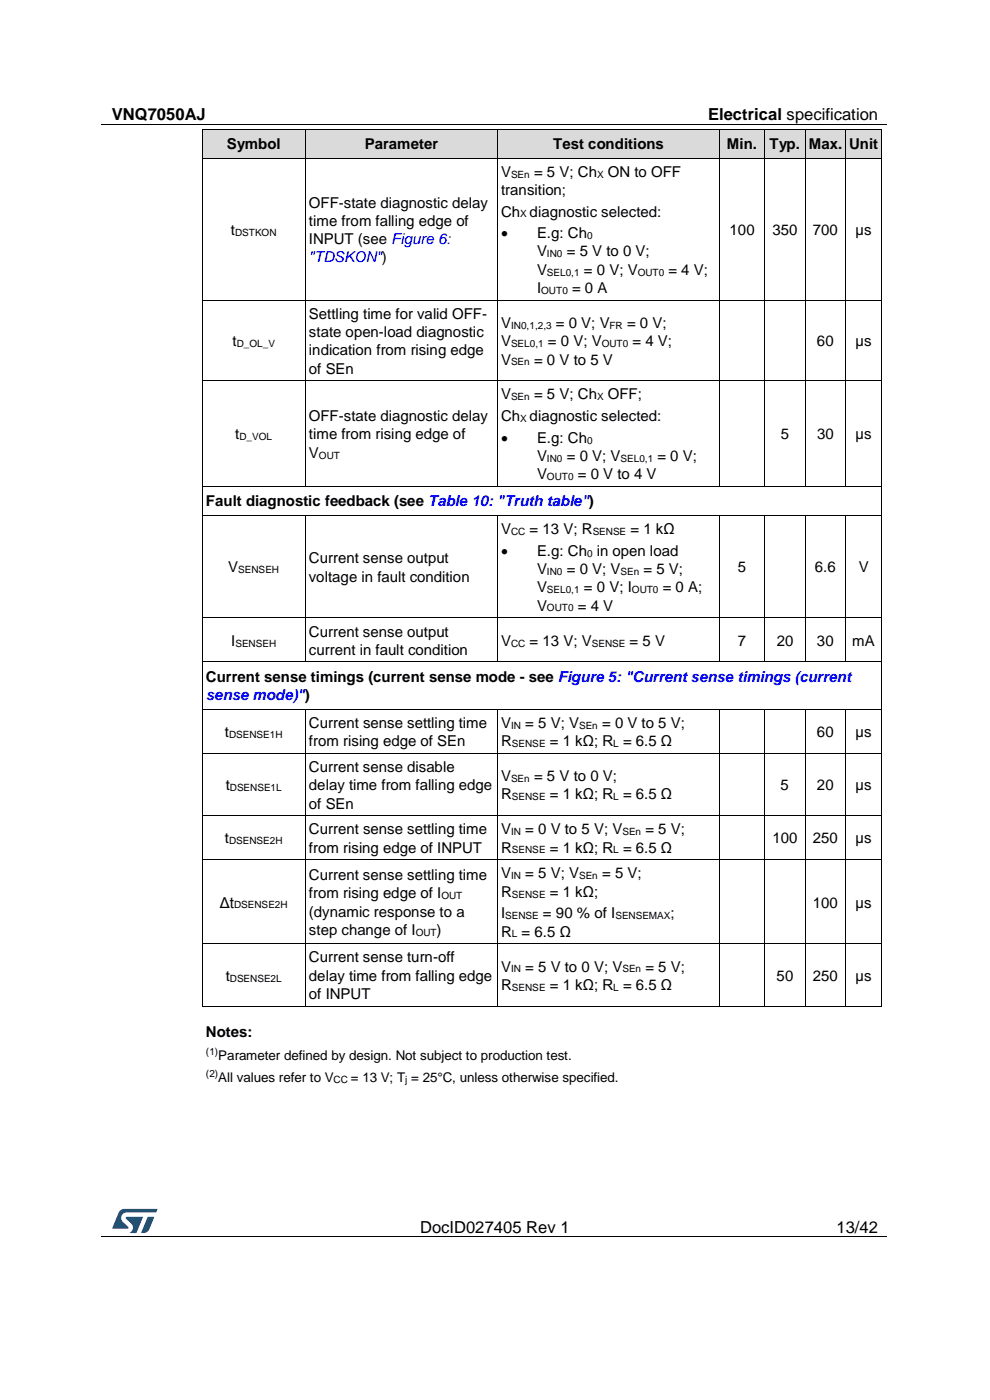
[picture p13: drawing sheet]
<svg xmlns="http://www.w3.org/2000/svg" width="210mm" height="297mm" viewBox="0 0 210 297" stroke-linecap="round" stroke-linejoin="round" font-family="sans-serif">
<defs><g id="words">
<g font-size="3.5">
<text x="23.7" y="25.5">VNQ7050AJ</text>
<text x="150.2" y="25.5">Electrical specification</text>
<text x="89.1" y="261.5">DocID027405 Rev 1</text>
<text x="177.5" y="261.5">13/42</text>
</g>
<g font-size="3.2">
<text x="48.1" y="31.6">Symbol</text>
<text x="77.4" y="31.6">Parameter</text>
<text x="117.3" y="31.6">Test conditions</text>
<text x="154.2" y="31.6">Min.</text>
<text x="163.2" y="31.6">Typ.</text>
<text x="171.6" y="31.6">Max.</text>
<text x="180.1" y="31.6">Unit</text>
<text x="106.3" y="37.5">V</text>
<text x="106.3" y="41.4">transition;</text>
<text x="113.3" y="37.5">= 5 V; Ch</text>
<text x="128.9" y="37.5">ON to OFF</text>
<text x="65.5" y="44">OFF-state diagnostic delay</text>
<text x="65.5" y="47.9">time from falling edge of</text>
<text x="106.3" y="45.9">Ch diagnostic selected:</text>
<text x="49" y="49.8">t</text>
<text x="65.5" y="51.7">INPUT (see Figure 6:</text>
<text x="106.3" y="50.5">•</text>
<text x="113.9" y="50.5">E.g: Ch</text>
<text x="154.8" y="49.8">100</text>
<text x="163.9" y="49.8">350</text>
<text x="172.4" y="49.8">700</text>
<text x="181.5" y="49.8">µs</text>
<text x="113.9" y="54.4">V</text>
<text x="113.9" y="58.3">V</text>
<text x="120.2" y="54.4">= 5 V to 0 V;</text>
<text x="123.9" y="58.3">= 0 V; V</text>
<text x="141.8" y="58.3">= 4 V;</text>
<text x="113.9" y="62.2">I</text>
<text x="121.4" y="62.2">= 0 A</text>
<text x="65.5" y="67.6">Settling time for valid OFF-</text>
<text x="65.5" y="71.5">state open-load diagnostic</text>
<text x="106.3" y="69.6">V</text>
<text x="117.9" y="69.6">= 0 V; V</text>
<text x="133" y="69.6">= 0 V;</text>
<text x="49.3" y="73.5">t</text>
<text x="65.5" y="75.4">indication from rising edge</text>
<text x="106.3" y="73.4">V</text>
<text x="106.3" y="77.3">V</text>
<text x="113.3" y="77.3">= 0 V to 5 V</text>
<text x="116.2" y="73.4">= 0 V; V</text>
<text x="134.2" y="73.4">= 4 V;</text>
<text x="173.3" y="73.5">60</text>
<text x="181.5" y="73.5">µs</text>
<text x="65.5" y="79.3">of SEn</text>
<text x="65.5" y="89.4">OFF-state diagnostic delay</text>
<text x="106.3" y="84.8">V</text>
<text x="106.3" y="89.3">Ch diagnostic selected:</text>
<text x="113.3" y="84.8">= 5 V; Ch</text>
<text x="128.9" y="84.8">OFF;</text>
<text x="49.9" y="93.2">t</text>
<text x="65.5" y="93.2">time from rising edge of</text>
<text x="106.3" y="93.9">•</text>
<text x="113.9" y="93.9">E.g: Ch</text>
<text x="165.6" y="93.2">5</text>
<text x="173.3" y="93.2">30</text>
<text x="181.5" y="93.2">µs</text>
<text x="65.5" y="97.1">V</text>
<text x="113.9" y="97.8">V</text>
<text x="113.9" y="101.7">V</text>
<text x="120.2" y="97.8">= 0 V; V</text>
<text x="122.6" y="101.7">= 0 V to 4 V</text>
<text x="139.4" y="97.8">= 0 V;</text>
<text x="43.7" y="107.4">Fault diagnostic feedback (see Table 10: &quot;Truth table&quot;)</text>
<text x="106.3" y="113.3">V</text>
<text x="112.4" y="113.3">= 13 V; R</text>
<text x="133.7" y="113.3">= 1 kΩ</text>
<text x="65.5" y="119.5">Current sense output</text>
<text x="106.3" y="117.9">•</text>
<text x="113.9" y="117.9">E.g: Ch in open load</text>
<text x="48.4" y="121.5">V</text>
<text x="65.5" y="123.4">voltage in fault condition</text>
<text x="113.9" y="121.8">V</text>
<text x="113.9" y="125.7">V</text>
<text x="120.2" y="121.8">= 0 V; V</text>
<text x="123.9" y="125.7">= 0 V; I</text>
<text x="136.5" y="121.8">= 5 V;</text>
<text x="140.6" y="125.7">= 0 A;</text>
<text x="156.5" y="121.5">5</text>
<text x="172.8" y="121.5">6.6</text>
<text x="182.2" y="121.5">V</text>
<text x="113.9" y="129.5">V</text>
<text x="122.6" y="129.5">= 4 V</text>
<text x="49.1" y="137">I</text>
<text x="65.5" y="135">Current sense output</text>
<text x="106.3" y="137">V</text>
<text x="112.4" y="137">= 13 V; V</text>
<text x="133.6" y="137">= 5 V</text>
<text x="156.5" y="137">7</text>
<text x="164.8" y="137">20</text>
<text x="173.3" y="137">30</text>
<text x="180.8" y="137">mA</text>
<text x="65.5" y="138.9">current in fault condition</text>
<text x="43.7" y="144.7">Current sense timings (current sense mode - see Figure 5: &quot;Current sense timings (current</text>
<text x="65.5" y="154.4">Current sense settling time</text>
<text x="106.3" y="154.4">V</text>
<text x="111.4" y="154.4">= 5 V; V</text>
<text x="127.7" y="154.4">= 0 V to 5 V;</text>
<text x="47.7" y="156.4">t</text>
<text x="65.5" y="158.3">from rising edge of SEn</text>
<text x="106.3" y="158.3">R</text>
<text x="116.6" y="158.3">= 1 kΩ; R = 6.5 Ω</text>
<text x="173.3" y="156.4">60</text>
<text x="181.5" y="156.4">µs</text>
<text x="47.9" y="167.7">t</text>
<text x="65.5" y="163.8">Current sense disable</text>
<text x="65.5" y="167.6">delay time from falling edge</text>
<text x="106.3" y="165.7">V</text>
<text x="113.3" y="165.7">= 5 V to 0 V;</text>
<text x="165.6" y="167.7">5</text>
<text x="173.3" y="167.7">20</text>
<text x="181.5" y="167.7">µs</text>
<text x="65.5" y="171.5">of SEn</text>
<text x="106.3" y="169.6">R</text>
<text x="116.6" y="169.6">= 1 kΩ; R = 6.5 Ω</text>
<text x="47.7" y="178.9">t</text>
<text x="65.5" y="177">Current sense settling time</text>
<text x="106.3" y="177">V</text>
<text x="111.4" y="177">= 0 V to 5 V; V</text>
<text x="136.9" y="177">= 5 V;</text>
<text x="163.9" y="178.9">100</text>
<text x="172.4" y="178.9">250</text>
<text x="181.5" y="178.9">µs</text>
<text x="65.5" y="180.9">from rising edge of INPUT</text>
<text x="106.3" y="180.9">R</text>
<text x="116.6" y="180.9">= 1 kΩ; R = 6.5 Ω</text>
<text x="65.5" y="186.7">Current sense settling time</text>
<text x="65.5" y="190.6">from rising edge of I</text>
<text x="106.3" y="186.4">V</text>
<text x="106.3" y="190.2">R</text>
<text x="111.4" y="186.4">= 5 V; V</text>
<text x="116.6" y="190.2">= 1 kΩ;</text>
<text x="127.7" y="186.4">= 5 V;</text>
<text x="46.7" y="192.5">Δt</text>
<text x="65.5" y="194.5">(dynamic response to a</text>
<text x="106.3" y="194.8">I</text>
<text x="115.2" y="194.8">= 90 % of I</text>
<text x="142.2" y="194.8">;</text>
<text x="172.4" y="192.5">100</text>
<text x="181.5" y="192.5">µs</text>
<text x="65.5" y="198.3">step change of I</text>
<text x="92.6" y="198.3">)</text>
<text x="106.3" y="198.7">R = 6.5 Ω</text>
<text x="47.9" y="208.1">t</text>
<text x="65.5" y="204.2">Current sense turn-off</text>
<text x="65.5" y="208.1">delay time from falling edge</text>
<text x="106.3" y="206.1">V</text>
<text x="106.3" y="210">R</text>
<text x="111.4" y="206.1">= 5 V to 0 V; V</text>
<text x="116.6" y="210">= 1 kΩ; R = 6.5 Ω</text>
<text x="136.9" y="206.1">= 5 V;</text>
<text x="164.8" y="208.1">50</text>
<text x="172.4" y="208.1">250</text>
<text x="181.5" y="208.1">µs</text>
<text x="65.5" y="211.9">of INPUT</text>
<text x="43.7" y="220">Notes:</text>
</g>
<g font-size="3.2" fill="#00f">
<text x="65.5" y="55.6">&quot;TDSKON&quot;)</text>
<text x="43.7" y="148.5">sense mode)&quot;)</text>
</g>
<g font-size="2.8">
<text x="46.3" y="224.8">Parameter defined by design. Not subject to production test.</text>
<text x="46.3" y="229.5">All values refer to V</text>
<text x="74.4" y="229.5">= 13 V; T = 25°C, unless otherwise specified.</text>
</g>
<g font-size="2.1">
<text x="108.4" y="37.7">SEn</text>
<text x="126.7" y="37.7">X</text>
<text x="110.4" y="46.1">X</text>
<text x="49.9" y="50">DSTKON</text>
<text x="124.5" y="50.7">0</text>
<text x="116" y="54.6">IN0</text>
<text x="116" y="58.5">SEL0,1</text>
<text x="135.3" y="58.5">OUT0</text>
<text x="114.8" y="62.4">OUT0</text>
<text x="108.4" y="69.8">IN0,1,2,3</text>
<text x="129.3" y="69.8">FR</text>
<text x="50.2" y="73.7">D_OL_V</text>
<text x="108.4" y="73.6">SEL0,1</text>
<text x="108.4" y="77.5">SEn</text>
<text x="127.7" y="73.6">OUT0</text>
<text x="108.4" y="84.9">SEn</text>
<text x="110.4" y="89.5">X</text>
<text x="126.7" y="84.9">X</text>
<text x="50.8" y="93.4">D_VOL</text>
<text x="124.5" y="94.1">0</text>
<text x="67.6" y="97.3">OUT</text>
<text x="116" y="98">IN0</text>
<text x="116" y="101.9">OUT0</text>
<text x="131.7" y="98">SEL0,1</text>
<text x="108.4" y="113.5">CC</text>
<text x="125.7" y="113.5">SENSE</text>
<text x="124.5" y="118.1">0</text>
<text x="50.5" y="121.6">SENSEH</text>
<text x="116" y="122">IN0</text>
<text x="116" y="125.9">SEL0,1</text>
<text x="131.7" y="122">SEn</text>
<text x="134.1" y="125.9">OUT0</text>
<text x="116" y="129.7">OUT0</text>
<text x="50" y="137.2">SENSEH</text>
<text x="108.4" y="137.2">CC</text>
<text x="125.6" y="137.2">SENSE</text>
<text x="108.4" y="154.6">IN</text>
<text x="122.9" y="154.6">SEn</text>
<text x="48.6" y="156.5">DSENSE1H</text>
<text x="108.6" y="158.5">SENSE</text>
<text x="130.1" y="158.5">L</text>
<text x="48.8" y="167.9">DSENSE1L</text>
<text x="108.4" y="165.9">SEn</text>
<text x="108.6" y="169.8">SENSE</text>
<text x="130.1" y="169.8">L</text>
<text x="48.6" y="179.1">DSENSE2H</text>
<text x="108.4" y="177.2">IN</text>
<text x="132" y="177.2">SEn</text>
<text x="108.6" y="181.1">SENSE</text>
<text x="130.1" y="181.1">L</text>
<text x="93.6" y="190.8">OUT</text>
<text x="108.4" y="186.5">IN</text>
<text x="108.6" y="190.4">SENSE</text>
<text x="122.9" y="186.5">SEn</text>
<text x="49.7" y="192.7">DSENSE2H</text>
<text x="107.2" y="195">SENSE</text>
<text x="130.6" y="195">SENSEMAX</text>
<text x="88.2" y="198.5">OUT</text>
<text x="108.6" y="198.9">L</text>
<text x="48.8" y="208.2">DSENSE2L</text>
<text x="108.4" y="206.3">IN</text>
<text x="132" y="206.3">SEn</text>
<text x="108.6" y="210.1">SENSE</text>
<text x="130.1" y="210.1">L</text>
<text x="43.7" y="223.7">(1)</text>
<text x="43.7" y="228.4">(2)</text>
<text x="70.8" y="229.7">CC</text>
<text x="86" y="229.7">j</text>
</g>
</g></defs>
<path d="M21.5 26.5h166.7" fill="none" stroke="#000" stroke-width=".21"/>
<path d="M104.9 26.4h.2v.1h-.2z" fill="#000"/>
<g fill="#dadada">
<path d="M43 27.4h21.7v6h-21.7z" fill-rule="evenodd"/>
<path d="M64.8 27.4h40.7v6h-40.7z" fill-rule="evenodd"/>
<path d="M105.6 27.4h47v6h-47z" fill-rule="evenodd"/>
<path d="M152.7 27.4h9.5v6h-9.5z" fill-rule="evenodd"/>
<path d="M162.2 27.4h8.6v6h-8.6z" fill-rule="evenodd"/>
<path d="M170.8 27.4h8.6v6h-8.6z" fill-rule="evenodd"/>
<path d="M179.4 27.4h7.6v6h-7.6z" fill-rule="evenodd"/>
</g>
<g fill="#dadada">
<path d="M43.7 27.4h20.3v6h-20.3z"/>
<path d="M65.5 27.4h39.3v6h-39.3z"/>
<path d="M106.3 27.4h45.5v6h-45.5z"/>
<path d="M153.4 27.4h8.1v6h-8.1z"/>
<path d="M163 27.4h7.1v6h-7.1z"/>
<path d="M171.6 27.4h7v6h-7z"/>
<path d="M180.1 27.4h6.2v6h-6.2z"/>
</g>
<g fill="#000">
<path d="M42.8 33.4h.2v.2h-.2zM42.9 27.3l.1 .1zM43 33.4h.2v.2h-.2zM64.7 33.4h.2v.2h-.2zM64.7 27.3l.1 .1zM64.9 33.4h.1v.2h-.1zM105.4 33.4h.2v.2h-.2zM105.5 27.3v.1zM105.6 33.4h.1v.2h-.1zM152.5 33.4h.2v.2h-.2zM152.6 27.3l.1 .1zM152.7 33.4h.2v.2h-.2z"/>
<path d="M162.1 33.4h.2v.2h-.2zM162.1 27.3l.1 .1zM162.3 33.4h.1v.2h-.1zM170.7 33.4h.2v.2h-.2zM170.7 27.3l.1 .1zM170.9 33.4h.1v.2h-.1zM179.3 33.4h.2v.2h-.2zM179.3 27.3l.1 .1zM179.5 33.4h.1v.2h-.1zM187 33.4h.2v.2h-.2zM187 27.3l.1 .1zM42.8 63.6h.2v.2h-.2z"/>
<path d="M64.7 63.6h.2v.2h-.2zM105.4 63.6h.2v.2h-.2zM152.5 63.6h.2v.2h-.2zM162.1 63.6h.2v.2h-.2zM170.7 63.6h.2v.2h-.2zM179.3 63.6h.2v.2h-.2zM187 63.6h.2v.2h-.2zM42.8 80.7h.2v.2h-.2zM64.7 80.7h.2v.2h-.2zM105.4 80.7h.2v.2h-.2zM152.5 80.7h.2v.2h-.2zM162.1 80.7h.2v.2h-.2z"/>
<path d="M170.7 80.7h.2v.2h-.2zM179.3 80.7h.2v.2h-.2zM187 80.7h.2v.2h-.2zM42.8 103.1h.2v.2h-.2zM42.8 109.3h.2v.1h-.2zM64.7 103.1h.2v.2h-.2zM64.7 109.3h.2v.1h-.2zM105.4 103.1h.2v.2h-.2zM105.4 109.3h.2v.1h-.2zM152.5 103.1h.2v.2h-.2zM152.5 109.3h.2v.1h-.2zM162.1 103.1h.2v.2h-.2z"/>
<path d="M162.1 109.3h.2v.1h-.2zM170.7 103.1h.2v.2h-.2zM170.7 109.3h.2v.1h-.2zM179.3 103.1h.2v.2h-.2zM179.3 109.3h.2v.1h-.2zM187 103.1h.2v.2h-.2zM187 109.3h.2v.1h-.2zM42.8 131h.2v.1h-.2zM64.7 131h.2v.1h-.2zM105.4 131h.2v.1h-.2zM152.5 131h.2v.1h-.2zM162.1 131h.2v.1h-.2z"/>
<path d="M170.7 131h.2v.1h-.2zM179.3 131h.2v.1h-.2zM187 131h.2v.1h-.2zM42.8 140.3h.2v.2h-.2zM42.8 150.4h.2v.1h-.2zM42.8 159.7h.2v.2h-.2zM64.7 140.3h.2v.2h-.2zM64.7 150.4h.2v.1h-.2zM64.7 159.7h.2v.2h-.2zM105.4 140.3h.2v.2h-.2zM105.4 150.4h.2v.1h-.2zM105.4 159.7h.2v.2h-.2z"/>
<path d="M152.5 140.3h.2v.2h-.2zM152.5 150.4h.2v.1h-.2zM152.5 159.7h.2v.2h-.2zM162.1 140.3h.2v.2h-.2zM162.1 150.4h.2v.1h-.2zM162.1 159.7h.2v.2h-.2zM170.7 140.3h.2v.2h-.2zM170.7 150.4h.2v.1h-.2zM170.7 159.7h.2v.2h-.2zM179.3 140.3h.2v.2h-.2zM179.3 150.4h.2v.1h-.2zM179.3 159.7h.2v.2h-.2z"/>
<path d="M187 140.3h.2v.2h-.2zM187 150.4h.2v.1h-.2zM187 159.7h.2v.2h-.2zM42.8 172.9h.2v.2h-.2zM64.7 172.9h.2v.2h-.2zM105.4 172.9h.2v.2h-.2zM152.5 172.9h.2v.2h-.2zM162.1 172.9h.2v.2h-.2zM170.7 172.9h.2v.2h-.2zM179.3 172.9h.2v.2h-.2zM187 172.9h.2v.2h-.2zM42.8 182.3h.2v.2h-.2z"/>
<path d="M64.7 182.3h.2v.2h-.2zM105.4 182.3h.2v.2h-.2zM152.5 182.3h.2v.2h-.2zM162.1 182.3h.2v.2h-.2zM170.7 182.3h.2v.2h-.2zM179.3 182.3h.2v.2h-.2zM187 182.3h.2v.2h-.2zM42.8 200.1h.2v.2h-.2zM42.8 213.4h.2v.1h-.2zM64.7 200.1h.2v.2h-.2zM64.7 213.4h.2v.1h-.2zM105.4 200.1h.2v.2h-.2z"/>
<path d="M105.4 213.4h.2v.1h-.2zM152.5 200.1h.2v.2h-.2zM152.5 213.4h.2v.1h-.2zM162.1 200.1h.2v.2h-.2zM162.1 213.4h.2v.1h-.2zM170.7 200.1h.2v.2h-.2zM170.7 213.4h.2v.1h-.2zM179.3 200.1h.2v.2h-.2zM179.3 213.4h.2v.1h-.2zM187 200.1h.2v.2h-.2zM187 213.4h.2v.1h-.2zM61.6 262.3h.1v.2h-.1z"/>
<path d="M148 262.3h.1v.2h-.1z"/>
</g>
<g fill="none" stroke="#000" stroke-width=".21">
<path d="M42.9 27.4v6M42.9 33.6v30M43 27.4h21.7M43.2 33.5h21.5M64.8 27.4v6M64.8 33.6v30M64.8 27.4h40.7M65 33.5h40.4M105.5 33.6v30M105.5 27.4v6M105.5 27.4h47.1M105.7 33.5h46.8"/>
<path d="M152.6 33.6v30M152.6 27.4v6M152.7 27.4h9.4M152.9 33.5h9.2M162.2 27.4v6M162.2 33.6v30M162.2 27.4h8.5M162.4 33.5h8.3M170.8 27.4v6M170.8 33.6v30M170.8 27.4h8.5M171 33.5h8.3"/>
<path d="M179.4 27.4v6M179.4 33.6v30M179.4 27.4h7.6M179.6 33.5h7.4M187.1 27.4v6M187.1 33.6v30M42.9 63.8v16.9M43 63.7h21.7M64.8 63.8v16.9M64.9 63.7h40.5M105.5 63.8v16.9M105.6 63.7h46.9"/>
<path d="M152.6 63.8v16.9M152.7 63.7h9.4M162.2 63.8v16.9M162.3 63.7h8.4M170.8 63.8v16.9M170.9 63.7h8.4M179.4 63.8v16.9M179.5 63.7h7.5M187.1 63.8v16.9M42.9 80.9v22.2M43 80.8h21.7M64.8 80.9v22.2"/>
<path d="M64.9 80.8h40.5M105.5 80.9v22.2M105.6 80.8h46.9M152.6 80.9v22.2M152.7 80.8h9.4M162.2 80.9v22.2M162.3 80.8h8.4M170.8 80.9v22.2M170.9 80.8h8.4M179.4 80.9v22.2M179.5 80.8h7.5M187.1 80.9v22.2"/>
<path d="M42.9 103.3v6M42.9 109.4v21.6M43 103.2h21.7M43 109.3h21.7M64.8 109.4v21.6M64.9 103.2h40.5M64.9 109.3h40.5M105.5 109.4v21.6M105.6 103.2h46.9M105.6 109.3h46.9M152.6 109.4v21.6M152.7 103.2h9.4"/>
<path d="M152.7 109.3h9.4M162.2 109.4v21.6M162.3 103.2h8.4M162.3 109.3h8.4M170.8 109.4v21.6M170.9 103.2h8.4M170.9 109.3h8.4M179.4 109.4v21.6M179.5 103.2h7.5M179.5 109.3h7.5M187.1 103.3v6M187.1 109.4v21.6"/>
<path d="M42.9 131.1v9.2M43 131.1h21.7M64.8 131.1v9.2M64.9 131.1h40.5M105.5 131.1v9.2M105.6 131.1h46.9M152.6 131.1v9.2M152.7 131.1h9.4M162.2 131.1v9.2M162.3 131.1h8.4M170.8 131.1v9.2M170.9 131.1h8.4"/>
<path d="M179.4 131.1v9.2M179.5 131.1h7.5M187.1 131.1v9.2M42.9 140.5v9.9M42.9 150.5v9.2M42.9 159.9v13M43 140.4h21.7M43 150.5h21.7M43 159.8h21.7M64.8 150.5v9.2M64.8 159.9v13M64.9 140.4h40.5"/>
<path d="M64.9 150.5h40.5M64.9 159.8h40.5M105.5 150.5v9.2M105.5 159.9v13M105.6 140.4h46.9M105.6 150.5h46.9M105.6 159.8h46.9M152.6 150.5v9.2M152.6 159.9v13M152.7 140.4h9.4M152.7 150.5h9.4M152.7 159.8h9.4"/>
<path d="M162.2 150.5v9.2M162.2 159.9v13M162.3 140.4h8.4M162.3 150.5h8.4M162.3 159.8h8.4M170.8 150.5v9.2M170.8 159.9v13M170.9 140.4h8.4M170.9 150.5h8.4M170.9 159.8h8.4M179.4 150.5v9.2M179.4 159.9v13"/>
<path d="M179.5 140.4h7.5M179.5 150.5h7.5M179.5 159.8h7.5M187.1 140.5v9.9M187.1 150.5v9.2M187.1 159.9v13M42.9 173.1v9.2M43 173h21.7M64.8 173.1v9.2M64.9 173h40.5M105.5 173.1v9.2M105.6 173h46.9"/>
<path d="M152.6 173.1v9.2M152.7 173h9.4M162.2 173.1v9.2M162.3 173h8.4M170.8 173.1v9.2M170.9 173h8.4M179.4 173.1v9.2M179.5 173h7.5M187.1 173.1v9.2M42.9 182.5v17.6M43 182.4h21.7M64.8 182.5v17.6"/>
<path d="M64.9 182.4h40.5M105.5 182.5v17.6M105.6 182.4h46.9M152.6 182.5v17.6M152.7 182.4h9.4M162.2 182.5v17.6M162.3 182.4h8.4M170.8 182.5v17.6M170.9 182.4h8.4M179.4 182.5v17.6M179.5 182.4h7.5M187.1 182.5v17.6"/>
<path d="M42.9 200.3v13.1M43 200.2h21.7M43 213.4h21.7M64.8 200.3v13.1M64.9 200.2h40.5M64.9 213.4h40.5M105.5 200.3v13.1M105.6 200.2h46.9M105.6 213.4h46.9M152.6 200.3v13.1M152.7 200.2h9.4M152.7 213.4h9.4"/>
<path d="M162.2 200.3v13.1M162.3 200.2h8.4M162.3 213.4h8.4M170.8 200.3v13.1M170.9 200.2h8.4M170.9 213.4h8.4M179.4 200.3v13.1M179.5 200.2h7.5M179.5 213.4h7.5M187.1 200.3v13.1M21.5 262.4h166.7"/>
</g>
<g fill="#005288">
<path d="M25.4 256.9l.6-.4h.4h7l-.3 .7h-6.2a1.18 1.18 0 0 0-1.1 .7 1.18 1.18 0 0 0 .2 1.3l1.2 1.1v.3h-3.4z"/>
<path d="M31.4 258.2h1.3l-1 2.6a1.31 1.31 0 0 1-1.7 .7z"/>
<path d="M26.7 258.2h3.6l-1.4 3.4h-1.4a1.29 1.29 0 0 0 .4-2l-1.2-1z"/>
</g>
<use href="#words"/>
</svg>
